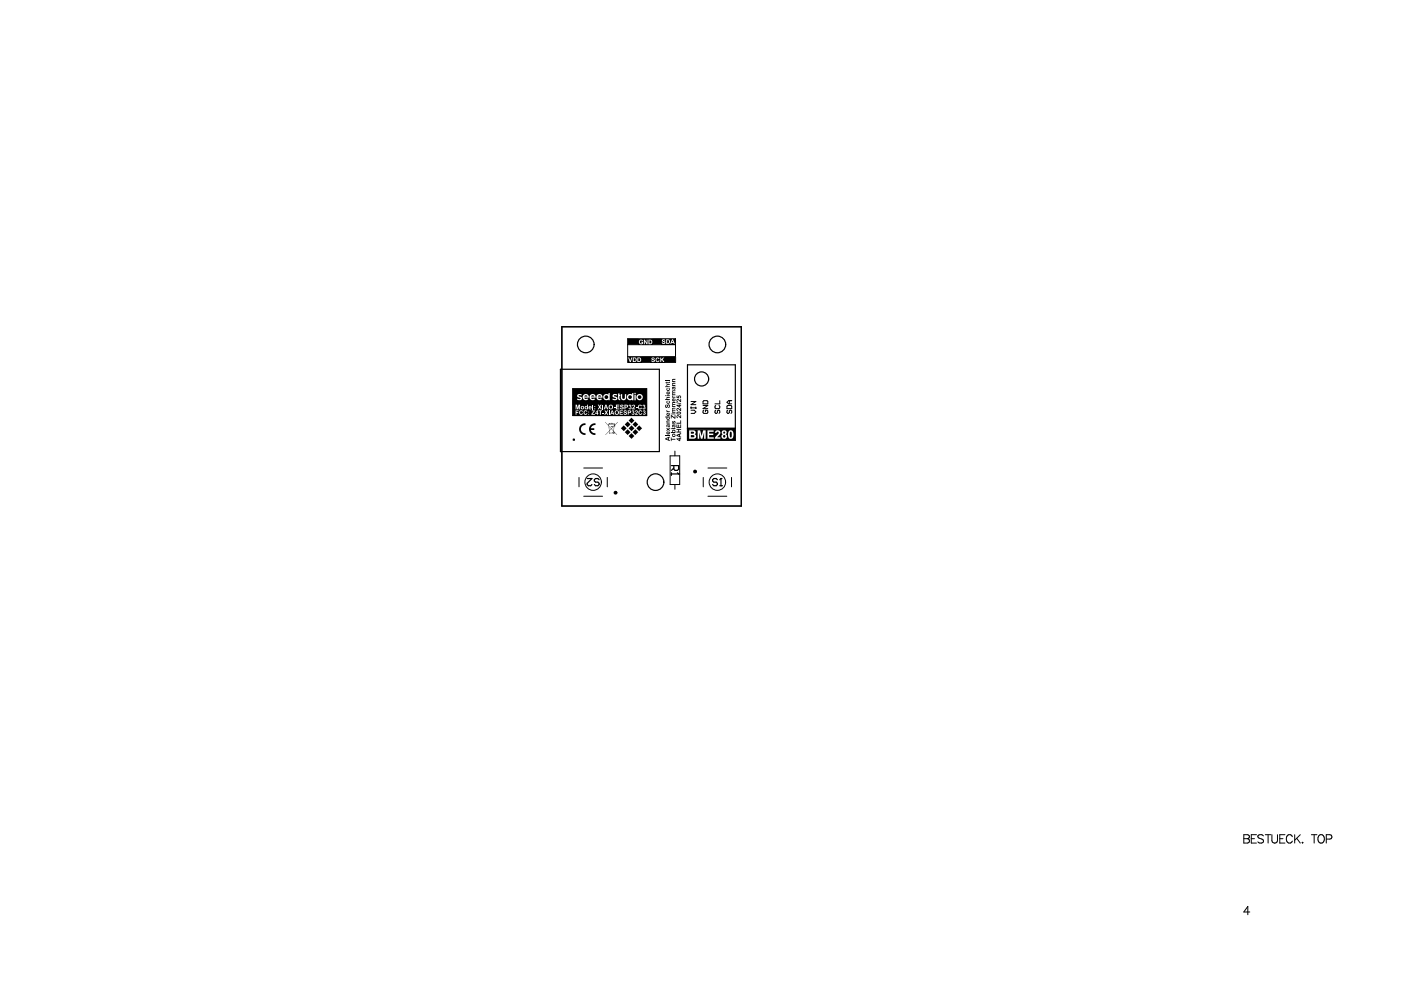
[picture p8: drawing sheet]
<svg xmlns="http://www.w3.org/2000/svg" width="297mm" height="210mm" viewBox="0 0 297 210" stroke-linecap="round" stroke-linejoin="round" font-family="sans-serif">
<path d="M118.8 78.3h21v17.5h-21zM119.1 69.3h38.1v38h-38.1zM145.8 77.4h10.1v16h-10.1zM121.4 82.4h15.7v5.7h-15.7zM145.8 90.8h10.1M145.8 93.4h.1" fill="none" stroke="#000" stroke-width=".25"/>
<g fill="#000">
<path d="M133.1 71.8h2.2l.2 .2v1.1h-2.4zM136.1 75.7h2l-.1 1.1h-2v-1zM138.5 71.8h1.8v1.2h-1.9v-1.1zM140.9 75.7l2.3-.1v1.2h-2.3zM121.4 84.4h.6v3.6h-.6zM123.1 90.1l.5-.3h.5v.3l-.6 .2-.3 .7 .3 .6 .6 .2v.4l-.7-.1-.5-.6-.1-.8zM124 83.9l.3-.1 .3 .3h-.7zM125.2 90.1l.5-.3h.6v.3l-.7 .2-.3 .5h.7v.4h-.7l.3 .5 .6 .1v.4l-.7-.1-.5-.5-.1-.8zM125.4 83.9l.3-.1 .3 .3h-.7zM126.8 84l.3-.2 .4 .3h-.7zM130 91.7l.2 .1zM131.6 90.8l.7-.6 .6 .6-.7 .6z"/>
<path d="M132.5 91.6l.6-.6 .6 .6-.6 .6zM132.5 90l.6-.6 .6 .6-.7 .6zM133.3 92.4l.6-.6 .6 .7-.6 .5zM133.3 90.8l.6-.6 .6 .6-.6 .6zM133.3 89.2l.6-.6 .6 .6-.6 .6zM134.1 90l.6-.6 .6 .6-.6 .6zM134.9 90.8l.6-.6 .6 .6-.6 .6zM134.1 91.6l.6-.6 .6 .6-.6 .6zM141.1 85.9l.2-.1-.1 .2 .1 .3 .2-.5h.4l.1 .2v.4l-.3 .1 .2-.4-.2-.2-.2 .5-.3 .1-.2-.3zM141.3 89.2l.7-.1v.3h-.6l.1 .2h.5v.2h-.7zM141.3 86.9l.2 .1v.2h.5v.2h-.7zM141.3 85l.2-.1-.1 .4 .3 .1 .2-.1-.1-.4 .1 .1 .1 .4-.2 .2-.4-.1z"/>
<path d="M141.3 82.4l.2-.2-.1 .4 .4 .1 .1-.4 .1 .2v.2l-.6 .1zM141.1 81.1h.2v-.2l.1 .2 .6-.1v.2l-.6 .1zM141.4 84.2h.6v.2h-.6l.1 .2h.5v.2h-1v-.2h.4zM141.3 81.5l.7-.1v.2l-.6 .1 .1 .2h.5v.2h-1v-.2h.4zM141.3 90.7l.3 .2 .4-.2v.2l-.2 .1 .2 .2v.2l-.4-.3-.3 .3 .2-.4zM141 92.3h1v.1h-1zM141 80.6h1v.2h-1zM142.2 92.7h.2v.3h.8v.2h-.8v.3h-.2zM142.2 88l.8 .5v-.5h.2v.8l-.8-.5v.4h-.2zM142.5 89.3l.2-.1v.5l.1-.4h.3l.1 .5-.2 .1v-.5l-.2 .4h-.2zM142.5 86.5h.7v.1l-.6 .1 .2 .2h.4v.2h-.6l.1 .2h.5v.2h-.7zM142.5 85.3l.7-.1v.2l-.6 .1 .1 .2h.5v.2h-.6l.1 .2h.5v.2h-.7z"/>
<path d="M142.5 83.9l.2 .2h.5v.2h-.7zM142.5 82.8h.7v.1l-.6 .1 .1 .2h.5v.2h-.6l.1 .2h.5v.2h-.7zM142.5 81.3l.7-.1v.2h-.6l.1 .2h.5v.2h-.7zM142.5 80.4l.7-.1v.2l-.6 .1 .1 .2h.5v.2h-.7zM143.5 88.1l.3-.1 .4 .4v-.4h.2v.7l-.6-.5-.2 .1 .1 .4-.1-.1zM143.5 86.6l.4-.1 .3 .4v-.4h.2v.7l-.7-.5-.1 .1 .1 .3h-.2zM143.5 84.7l.3-.1 .4 .4v-.4h.2v.7l-.6-.5-.2 .1 .1 .3h-.2zM143.4 90h.2v.5h.2v-.5h.2v.5h.2v-.5h.2v.7h-1zM143.4 83.9h.2v.3l.2 .1 .1-.4h.4l.1 .4-.2 .2 .1-.4-.3-.1v.5l-.6-.1zM143.4 89.6h.8v-.5h.2v.7h-1zM143.4 90.9h1v.2h-.4v.4h.4v.2h-1v-.2h.4v-.4h-.4zM143.4 85.3l1 .2v.2l-1-.3z"/>
<path d="M128.3 89.5l.7 .7-.1-.3 .3-.2h.7l.5 .1-.1 .3 .7-.7-.6 .7v.3h-.2v.9l.6 .9-.5-.5-.1 .3-.3-.2-.7 .2-.1-.6-.8 .8 .8-.9-.1-1zM129.3 89.8v.1h.9zM129.6 89.7l.2 .1zM129.1 90v.3l.5 .6 .3-.4h-.4v-.1l.5 .1 .2-.4zM129.1 90.4l.1 .9 .4-.4zM130 90.5l-.3 .4 .4 .5 .1-1zM129.6 91l-.4 .4 .1 .4h.6l.2-.3zM130 91.7a.13 .13 0 0 0 .2 0 .13 .13 0 0 0-.2 0z"/>
<path d="M121.4 82.4h15.7v3.4h-15.7zM133.1 83.8l-.2 .4 .2 .5 .4 .2 .5-.2v.2h.3v-1.6l-.3 .1v.3l-.5-.2zM128.1 83.7l-.2 .6 .2 .4 .3 .2 .6-.2v.2h.3v-1.6l-.3 .1v.3l-.5-.2zM129.9 83.7v.4l.7 .4-.2 .1-.5-.1-.1 .2 .5 .2 .5-.1 .1-.5-.7-.4h.6v-.3l-.5-.1zM122.5 83.7l-.1 .4 .7 .4-.4 .1-.3-.1-.1 .2 .4 .2 .6-.1 .1-.5-.7-.4 .1-.1 .5 .1 .1-.3-.6-.1zM123.7 83.8l-.2 .5 .2 .4 .6 .2 .4-.3-.2-.1-.4 .1-.2-.3h.9l-.2-.6-.5-.2zM131.6 83.6l.2 1.1 .3 .2 .5-.1 .2-.4v-.9l-.3 .1v.8l-.2 .2-.4-.2v-.9zM126.6 83.8l-.2 .5 .3 .4 .5 .2 .4-.3-.2-.1-.4 .1-.3-.2 1-.1-.2-.6-.5-.2zM125.1 83.8l-.1 .5 .2 .4 .6 .2 .4-.2-.3-.2-.4 .1-.2-.2 1-.1-.2-.6-.5-.2zM134.9 84.2a.7 .7 0 0 0 1.4 0 .7 .7 0 0 0-1.4 0zM134.5 83.7v1.2h.3v-1.2zM131 83.5l.1 1.1 .4 .3v-.3l-.2-.1v-.5h.2v-.3h-.2v-.3zM134.5 83.3v.2h.3v-.2z"/>
<path d="M141 83.8h.2v.2h-.2zM141.3 83.8h.7v.2h-.7z"/>
<path d="M141.3 93l.3 .2v-.3zM141 92.9l1-.4v.3h-.2v.4l.2 .1v.2l-1-.3z"/>
<path d="M141.4 91.7l.2 .2v-.2zM141.3 91.6l.4-.1 .1 .4 .1-.4 .1 .4-.2 .2h-.4z"/>
<path d="M141.4 87.8l.2 .2v-.3zM141.4 87.6l.3-.1v.5l.2-.4 .1 .2v.3h-.6z"/>
<path d="M141.4 83.2l.2 .2v-.2zM141.4 83.1l.3-.1v.5l.2-.1v-.4l.1 .2v.3l-.6 .1z"/>
<path d="M141.6 90.3a.15 .15 0 0 0 .3 0 .15 .15 0 0 0-.3 0zM141.4 90l.6-.1v.6l-.3 .1-.2-.4v.4l-.1-.1z"/>
<path d="M141 88.3h1v.5l-.2 .2-.4-.1v-.4h-.4zM141.4 88.7a.2 .2 0 0 0 .4 0 .2 .2 0 0 0-.4 0z"/>
<path d="M142.2 90.8h.2v.2h-.2zM142.5 90.8h.7v.2h-.7z"/>
<path d="M142.2 87.7h.2v.2h-.2zM142.5 87.7h.7v.2h-.7z"/>
<path d="M142.6 91.5a.2 .2 0 0 0 .4 0 .2 .2 0 0 0-.4 0zM142.5 91.2l.6-.1 .1 .3-.1 .2 .1 .2h-1v-.2h.4z"/>
<path d="M142.6 84.7l.2 .2v-.3zM142.5 84.6l.4-.1v.4l.2-.4v.5l-.5 .1z"/>
<path d="M142.6 92.3a.2 .2 0 0 0 .4 0 .2 .2 0 0 0-.4 0zM142.5 92.3a.37 .37 0 0 1 .7 0 .37 .37 0 0 1-.7 0z"/>
<path d="M142.8 90.3a.15 .15 0 0 0 .3 0 .15 .15 0 0 0-.3 0zM142.5 90.1l.7-.1v.6h-.3l-.2-.4-.1 .4z"/>
<path d="M142.9 82.2l.1 .2v-.2zM142.5 82.1l.7-.1v.6h-.3l-.2-.4-.1 .1 .1 .3h-.1z"/>
<path d="M143.6 87.6l.1 .1 .6-.1-.1-.1zM143.5 87.4l.7-.1 .2 .4-.2 .2h-.5l-.3-.2z"/>
<path d="M143.7 92.3l.3 .1v-.2zM143.4 92.2l1-.4v.2l-.2 .1v.4l.2 .1v.2l-1-.4z"/>
<path d="M143.7 93.1l.3 .3v-.3zM143.4 92.9l.8-.1 .2 .3h-.2v.4h-.2l-.6-.4z"/>
<path d="M143.7 86l.3 .2v-.2zM143.4 85.8l.8-.1 .2 .1v.2h-.2v.4h-.2l-.6-.4z"/>
<path d="M145.8 90.8h10.1v2.6h-10.1zM146 91.1v2l9.5-.1v-1.8z"/>
<circle cx="128.6" cy="84.2" r=".4"/>
<circle cx="133.6" cy="84.2" r=".4"/>
<circle cx="135.6" cy="84.2" r=".39"/>
</g>
<g fill="none" stroke="#000" stroke-width=".21">
<path d="M133.1 75.6h10.1M133.1 73.1h10.1M133.1 71.8v5M133.1 76.8h10.1M133.1 71.8h10.1M133.1 71.8h.1M143.2 71.8h.1M143.2 71.8v5M143.2 76.8h.1M123.8 99.2h4M142.1 96.6h2v6.1h-2zM143.1 95.6v1"/>
<path d="M150.1 99.2h4M122.8 101.2v2M123.8 105.2h4M128.8 101.2v2M143.1 102.7v1M149.1 101.2v2M150.1 105.2h4M155.1 101.2v2"/>
</g>
<path d="M121.9 86.9h15.1v1.2h-15.1z" fill-rule="evenodd" fill="#000"/>
<g fill="#fff">
<path d="M122 87h.7v.2h-.5v.2h.4v.2h-.4v.3h-.2z"/>
<path d="M122.9 87.1l.2-.1 .4 .1 .1 .2-.4-.2-.2 .2 .1 .5 .5-.1-.1 .2-.3 .1-.3-.2z"/>
<path d="M123.8 87.2l.2-.2 .4 .1 .1 .2-.4-.2-.2 .2 .1 .5 .5-.1-.1 .2-.3 .1-.3-.2z"/>
<path d="M125.5 87h.6l-.5 .8h.5v.1h-.7l.5-.7h-.4z"/>
<path d="M126.9 87h.7v.2h-.2v.7h-.2v-.7h-.3z"/>
<path d="M127.7 87.5h.4v.2h-.4z"/>
<path d="M128.2 87h.2l.1 .3 .2-.3h.2l-.2 .4 .3 .5h-.3l-.2-.3-.2 .3h-.2l.3-.5z"/>
<path d="M129.1 87h.1v.9h-.1z"/>
<path d="M131.4 87h.7v.2h-.5v.2h.4v.1h-.4v.3h.5v.1h-.7z"/>
<path d="M132.3 87.1l.3-.1 .3 .1v.2l-.5-.1 .5 .3-.1 .4h-.5l-.1-.3 .4 .2 .1-.1-.4-.3z"/>
<path d="M134 87.1l.2-.1 .3 .1-.2 .3 .2 .3-.1 .2-.5-.1v-.1l.3 .1 .1-.1-.2-.2 .2-.3h-.4z"/>
<path d="M134.7 87.1l.2-.1 .3 .1v.3l-.3 .4h.3v.1h-.6l.5-.6-.1-.2-.4 .2z"/>
<path d="M135.4 87.2l.3-.2 .4 .1 .1 .2-.5-.2-.1 .2v.4h.6l-.1 .2-.4 .1-.3-.2z"/>
<path d="M136.3 87.1l.3-.1 .2 .1v.8l-.5-.1v-.1h.4v-.2h-.2l.2-.3h-.4z"/>
<path d="M124.7 87.3h.2v.1h-.2zM124.7 87.8h.2v.1h-.2z"/>
<path d="M126.6 87.3l-.2 .3h.2zM126.6 87h.2l.1 .6-.1 .3h-.2v-.1h-.4z"/>
<path d="M129.8 87.2l-.1 .4h.2zM129.7 87h.2l.4 .9h-.2l-.1-.2h-.4l-.1 .2h-.2z"/>
<path d="M130.5 87.4a.3 .3 0 0 0 .6 0 .3 .3 0 0 0-.6 0zM130.3 87.5a.5 .5 0 0 1 1 0 .5 .5 0 0 1-1 0z"/>
<path d="M133.3 87.2v.2h.3v-.2zM133.1 87h.5l.2 .2-.1 .4h-.4v.3h-.2z"/>
</g>
<path d="M121.9 85.7h15.1v1.2h-15.1z" fill-rule="evenodd" fill="#000"/>
<g fill="#fff">
<path d="M122 85.8h.3l.2 .7 .2-.7h.3v1h-.2v-.8l-.2 .8h-.2l-.2-.8v.8h-.2z"/>
<path d="M125.6 85.8h.2v1h-.2z"/>
<path d="M126.7 85.8h.3l.2 .3 .1-.3h.3l-.3 .5 .3 .5h-.2l-.2-.3-.3 .3h-.2l.3-.5z"/>
<path d="M127.7 85.8h.2v1h-.2z"/>
<path d="M130.1 86.3h.4v.2h-.4z"/>
<path d="M130.6 85.8h.7v.2h-.5v.2h.5v.2h-.5v.2h.5v.2h-.7z"/>
<path d="M131.5 85.9l.5-.1 .2 .1v.2l-.5-.1 .5 .4-.1 .3h-.6v-.2l.3 .1 .2-.1-.5-.3z"/>
<path d="M133.3 85.9l.3-.1 .2 .1-.1 .4 .2 .3-.1 .2-.5-.1v-.2l.4 .1v-.2l-.2-.1 .2-.3-.4 .1z"/>
<path d="M134.1 85.9l.3-.1 .2 .1v.3l-.3 .4h.3v.2h-.6l.5-.7-.1-.1-.4 .1z"/>
<path d="M134.8 86.3h.4v.2h-.4z"/>
<path d="M135.4 85.9l.2-.1 .4 .1 .1 .2h-.2l-.1-.1h-.3l-.1 .3 .2 .3 .3-.2 .2 .1-.2 .2-.3 .1-.3-.2-.1-.3z"/>
<path d="M136.3 85.9l.3-.1 .2 .2-.1 .3 .2 .3-.2 .2-.5-.1v-.2l.4 .1 .1-.1-.3-.2 .2-.3-.4 .1z"/>
<path d="M123.3 86.4a.2 .2 0 0 0 .4 0 .2 .2 0 0 0-.4 0zM123.1 86.4a.4 .4 0 0 1 .8 0 .4 .4 0 0 1-.8 0z"/>
<path d="M124 86.2l.2-.1 .3 .1v-.4h.2v1l-.6-.1zM124.1 86.4a.2 .2 0 0 0 .4 0 .2 .2 0 0 0-.4 0z"/>
<path d="M125 86.3l.3 .1-.1-.2zM124.8 86.2l.3-.1 .3 .1v.3h-.4l.1 .2 .3-.1-.1 .2-.5-.1z"/>
<path d="M126 86.1h.2v.2h-.2zM126 86.6h.2v.2h-.2z"/>
<path d="M128.5 86l-.2 .4h.3zM128.4 85.8h.2l.4 1h-.2l-.1-.2h-.4l-.1 .2h-.2z"/>
<path d="M129.2 86.3a.32 .32 0 0 0 .6 0 .32 .32 0 0 0-.6 0zM129 86.3a.5 .5 0 0 1 1 0 .5 .5 0 0 1-1 0z"/>
<path d="M132.6 86v.3l.3-.1v-.2zM132.4 85.8h.6l.2 .2-.1 .3-.5 .1v.4h-.2z"/>
</g>
<path d="M135.4 71.9h3v1.2h-3z" fill-rule="evenodd" fill="#000"/>
<g fill="#fff">
<path d="M135.6 72.1l.3-.1 .3 .1 .1 .2-.5-.1-.1 .4 .3 .2 .1-.2h-.2v-.1h.4v.4l-.6 .1-.2-.4z"/>
<path d="M136.5 72h.2l.4 .7v-.7h.2v1h-.2l-.4-.7v.7h-.2z"/>
<path d="M137.7 72.2v.6h.3l.1-.5zM137.5 72l.7 .1 .1 .5-.2 .3-.6 .1z"/>
</g>
<path d="M138 75.7h3v1.2h-3z" fill-rule="evenodd" fill="#000"/>
<g fill="#fff">
<path d="M138.1 75.9l.2-.1 .5 .1v.2l-.5-.1 .5 .3v.4l-.4 .1-.3-.1v-.2l.2-.1 .2 .2h.2l-.1-.2-.4-.2z"/>
<path d="M139.1 75.9l.2-.1 .4 .1 .1 .2-.4-.2-.2 .3 .1 .4h.3v-.2l.2 .1-.1 .2-.4 .1-.2-.2z"/>
<path d="M140 75.8h.2v.4l.4-.4h.2l-.3 .4 .4 .6h-.3l-.2-.5-.2 .2v.3h-.2z"/>
</g>
<path d="M140.2 71.8h3v1.2h-3z" fill-rule="evenodd" fill="#000"/>
<g fill="#fff">
<path d="M140.4 72h.6v.2l-.5-.1 .6 .4-.1 .4-.6-.1-.1-.2 .3 .2 .3-.1-.5-.3z"/>
<path d="M141.4 72.1v.7l.3-.1 .1-.5zM141.2 71.9h.5l.3 .2 .1 .4-.2 .3-.7 .1z"/>
<path d="M142.6 72.2l-.1 .3h.2zM142.5 71.9h.2l.4 1h-.2l-.1-.2h-.4l-.1 .2h-.2z"/>
</g>
<path d="M133.1 75.7h3v1.1h-3z" fill-rule="evenodd" fill="#000"/>
<g fill="#fff">
<path d="M133.2 75.8h.2l.2 .7 .3-.7h.2l-.4 1h-.2z"/>
<path d="M134.4 75.9v.7h.2l.2-.5zM134.2 75.8l.7 .1 .1 .5-.2 .3-.6 .1z"/>
<path d="M135.3 75.9v.7h.3l.1-.5zM135.1 75.8l.7 .1 .1 .5-.1 .3-.7 .1z"/>
</g>
<path d="M146 91.1h9.7v2.1h-9.7z" fill-rule="evenodd" fill="#000"/>
<g fill="#fff">
<path d="M147.9 91.3h.5l.4 1.2 .3-1.2h.5v1.7h-.3v-1.4l-.4 1.4h-.3l-.4-1.4v1.4h-.3z"/>
<path d="M150 91.3h1.3v.3h-1v.3h.9v.3h-.9v.5h1v.3h-1.3z"/>
<path d="M151.7 91.4l.5-.2 .5 .3v.5l-.7 .7h.7v.3h-1.2l.9-1.2-.3-.3-.2 .3h-.3z"/>
<path d="M146.5 91.5v.5l.7-.2-.1-.2zM146.5 92.2v.5h.6l.1-.1-.1-.3zM146.1 91.3h1.1l.3 .5a.25 .25 0 0 0-.2 .2 .25 .25 0 0 0 .2 .2l.1 .3-.2 .4-1.3 .1z"/>
<path d="M153.3 91.7a.25 .25 0 0 0 .5 0 .25 .25 0 0 0-.5 0zM153.3 92.5a.27 .27 0 0 0 .5 0 .27 .27 0 0 0-.5 0zM153.1 91.4l.7-.1 .3 .3-.1 .3a.18 .18 0 0 0-.1 .2 .18 .18 0 0 0 .2 .1v.4l-.1 .3-.3 .1-.6-.1-.1-.3v-.4l.3-.1-.3-.3z"/>
<path d="M154.8 91.6l-.1 1 .3 .2 .1-1-.1-.3zM154.5 91.4l.6-.1 .4 .4-.1 1-.3 .3h-.4l-.2-.2-.1-.8z"/>
</g>
<g fill="none" stroke="#000" stroke-width=".21">
<path d="M146.5 87h.7l.3 .3-.3 .4h-.7M146.5 86.3v.3M146.5 86.5h1M146.5 85.1h1l-1 .7h1M147.5 86.3v.3M149.1 86h1l-1 .6h1M149.2 87l-.1 .1v.4l.1 .2h.7l.2-.2v-.4l-.2-.1h-.3v.3M149.2 85h.7l.2 .1v.5h-1v-.5zM151.8 87l-.2 .1v.4l.3 .2 .2-.2v-.4l.3-.1 .2 .1v.4l-.2 .2M151.8 86l-.2 .1v.4l.2 .1h.6l.2-.1v-.4l-.2-.1M152.6 85v.6h-1M154.1 86.1l.2-.1h.7l.1 .1v.5h-1z"/>
<path d="M154.3 87l-.2 .1v.4l.2 .2 .3-.2v-.4l.2-.1 .3 .1v.4l-.1 .2M154.6 85v.6M155.1 85h-.6l-.4 .3 .4 .3h.6M263.7 177h.8l.3 .1 .1 .4-.4 .3a.47 .47 0 0 1 .4 .5 .47 .47 0 0 1-.4 .4h-.8zM263.7 177.8h.8M265.3 177.8h.7M266.4 177h-1.1v1.7h1.1M267.9 177.2a.67 .67 0 0 0-.7-.3 .67 .67 0 0 0-.5 .5l.2 .3 .8 .3 .2 .5a.78 .78 0 0 1-1.2 0M268.3 177h1.2M268.9 177v1.7M269.7 177v1.2a.6 .6 0 0 0 .6 .6 .6 .6 0 0 0 .5-.6v-1.2M271.3 177.8h.7"/>
<path d="M272.4 177h-1.1v1.7h1.1M274 177.4a.65 .65 0 0 0-.7-.4 .65 .65 0 0 0-.6 .7v.4a.65 .65 0 0 0 .6 .7 .65 .65 0 0 0 .7-.5M274.5 177v1.7M274.9 177.7l.8 1M275.7 177l-1.2 1.2M276.1 178.7h.2zM278 177h1.2M278.6 177v1.7M279.6 177.2a.65 .65 0 0 1 .7-.2 .65 .65 0 0 1 .5 .7v.4a.68 .68 0 0 1-.7 .7 .68 .68 0 0 1-.7-.7zM281.2 177.9h.8a.47 .47 0 0 0 .4-.5 .47 .47 0 0 0-.4-.4h-.8v1.7M265 193.4h-1.3l.9-1.2v1.8"/>
<circle cx="125.8" cy="102.2" r="1.75"/>
<circle cx="152.1" cy="102.2" r="1.75"/>
</g>
<g fill="none" stroke="#000" stroke-width=".25">
<path d="M126 73a1.77 1.77 0 0 0-2.5-1.6 1.77 1.77 0 0 0-.5 3 1.77 1.77 0 0 0 2.9-.8l.1-.5M142.4 98.7h1.5v.8l-.3 .2h-.5l-.2-.2v-.8M142.9 99.2l-.5 .5M124.5 101.5h1l-1 1v.2l.2 .3h.5l.3-.3M127 101.7l-.2-.2h-.5l-.3 .2v.3l.3 .2h.5l.2 .3v.2l-.2 .3h-.5l-.3-.3M142.4 100.2v.5M142.4 100.5h1.5M143.6 100.2l.3 .3M143.9 100.5h.1M152.1 101.7l-.3-.2h-.5l-.2 .2v.3l.2 .2h.5l.3 .3v.2l-.3 .3h-.5l-.2-.3M152.6 103h.5M152.9 101.5h.1"/>
<path d="M152.9 101.5v1.5M152.9 101.5l-.3 .2"/>
<circle cx="152.1" cy="73" r="1.77"/>
<circle cx="121.7" cy="93.2" r=".13"/>
<circle cx="148.8" cy="80.3" r="1.5"/>
<circle cx="139" cy="102.2" r="1.77"/>
</g>
<g fill="none" stroke="#000" stroke-width=".4">
<circle cx="147.4" cy="100" r=".2"/>
<circle cx="130.5" cy="104.5" r=".2"/>
</g>
</svg>
